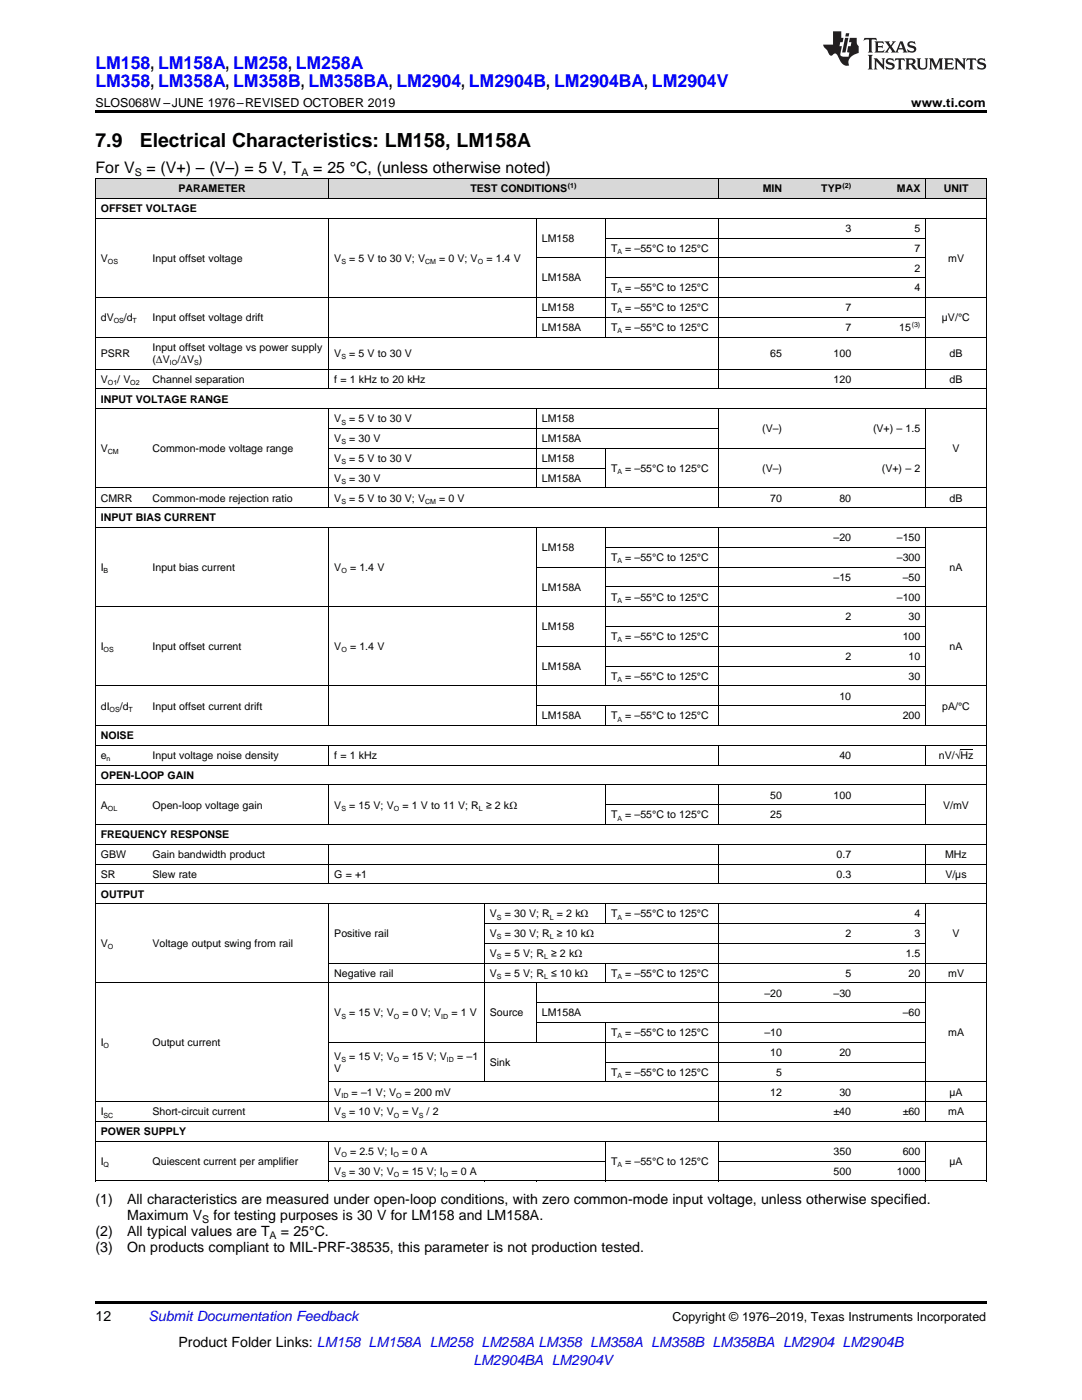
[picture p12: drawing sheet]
<svg xmlns="http://www.w3.org/2000/svg" width="216mm" height="279mm" viewBox="0 0 216 279" stroke-linecap="round" stroke-linejoin="round" font-family="sans-serif">
<defs><g id="words">
<g font-size="3.9">
<text x="19" y="29.3">7.9</text>
<text x="27.9" y="29.3">Electrical Characteristics: LM158, LM158A</text>
</g>
<g font-size="3.5" fill="#00f">
<text x="19" y="13.8">LM158, LM158A, LM258, LM258A</text>
<text x="19" y="17.3">LM358, LM358A, LM358B, LM358BA, LM2904, LM2904B, LM2904BA, LM2904V</text>
</g>
<g font-size="3.2">
<text x="19" y="34.4">For V</text>
<text x="29.2" y="34.4">= (V+) – (V–) = 5 V, T</text>
<text x="62.5" y="34.4">= 25 °C, (unless otherwise noted)</text>
</g>
<g font-size="2.8">
<text x="19" y="240.3">(1)</text>
<text x="25.4" y="240.3">All characteristics are measured under open-loop conditions, with zero common-mode input voltage, unless otherwise specified.</text>
<text x="25.4" y="243.5">Maximum V</text>
<text x="42.6" y="243.5">for testing purposes is 30 V for LM158 and LM158A.</text>
<text x="19" y="246.7">(2)</text>
<text x="19" y="249.8">(3)</text>
<text x="25.4" y="246.7">All typical values are T</text>
<text x="25.4" y="249.8">On products compliant to MIL-PRF-38535, this parameter is not production tested.</text>
<text x="56.1" y="246.7">= 25°C.</text>
<text x="19" y="263.6">12</text>
<text x="35.6" y="268.9">Product Folder Links: LM158 LM158A LM258 LM258A LM358 LM358A LM358B LM358BA LM2904 LM2904B</text>
</g>
<g font-size="2.8" fill="#0000c8">
<text x="29.6" y="263.6">Submit Documentation Feedback</text>
<text x="94.5" y="272.4">LM2904BA LM2904V</text>
</g>
<g font-size="2.5">
<text x="19" y="21.4">SLOS068W –JUNE 1976–REVISED OCTOBER 2019</text>
<text x="181.8" y="21.4">www.ti.com</text>
<text x="134.2" y="263.6">Copyright © 1976–2019, Texas Instruments Incorporated</text>
</g>
<g font-size="2.1">
<text x="26.9" y="35.1">S</text>
<text x="60.2" y="35.1">A</text>
<text x="35.6" y="38.4">PARAMETER</text>
<text x="93.9" y="38.4">TEST CONDITIONS</text>
<text x="152.2" y="38.4">MIN</text>
<text x="163.9" y="38.4">TYP</text>
<text x="179" y="38.4">MAX</text>
<text x="188.3" y="38.4">UNIT</text>
<text x="20.1" y="42.3">OFFSET VOLTAGE</text>
<text x="168.7" y="46.3">3</text>
<text x="182.5" y="46.3">5</text>
<text x="20.1" y="52.2">V</text>
<text x="30.4" y="52.2">Input offset voltage</text>
<text x="66.7" y="52.2">V</text>
<text x="69.7" y="52.2">= 5 V to 30 V; V</text>
<text x="87.6" y="52.2">= 0 V; V</text>
<text x="97.1" y="52.2">= 1.4 V</text>
<text x="108.1" y="48.3">LM158</text>
<text x="121.9" y="50.2">T</text>
<text x="124.7" y="50.2">= –55°C to 125°C</text>
<text x="182.5" y="50.2">7</text>
<text x="189.2" y="52.2">mV</text>
<text x="108.1" y="56.2">LM158A</text>
<text x="121.9" y="58.1">T</text>
<text x="124.7" y="58.1">= –55°C to 125°C</text>
<text x="182.5" y="54.2">2</text>
<text x="182.5" y="58.1">4</text>
<text x="20.1" y="64.1">dV</text>
<text x="24.7" y="64.1">/d</text>
<text x="30.4" y="64.1">Input offset voltage drift</text>
<text x="108.1" y="62.1">LM158</text>
<text x="121.9" y="62.1">T</text>
<text x="124.7" y="62.1">= –55°C to 125°C</text>
<text x="168.7" y="62.1">7</text>
<text x="188" y="64.1">µV/°C</text>
<text x="20.1" y="71.2">PSRR</text>
<text x="30.4" y="70">Input offset voltage vs power supply</text>
<text x="66.7" y="71.2">V</text>
<text x="69.7" y="71.2">= 5 V to 30 V</text>
<text x="108.1" y="66">LM158A</text>
<text x="121.9" y="66">T</text>
<text x="124.7" y="66">= –55°C to 125°C</text>
<text x="153.7" y="71.2">65</text>
<text x="166.3" y="71.2">100</text>
<text x="168.7" y="66">7</text>
<text x="179.4" y="66">15</text>
<text x="189.5" y="71.2">dB</text>
<text x="20.1" y="76.4">V</text>
<text x="23.4" y="76.4">/ V</text>
<text x="30.4" y="72.5">(ΔV</text>
<text x="30.4" y="76.4">Channel separation</text>
<text x="35.4" y="72.5">/ΔV )</text>
<text x="66.7" y="76.4">f = 1 kHz to 20 kHz</text>
<text x="166.3" y="76.4">120</text>
<text x="189.5" y="76.4">dB</text>
<text x="20.1" y="80.4">INPUT VOLTAGE RANGE</text>
<text x="66.7" y="84.3">V</text>
<text x="66.7" y="88.3">V</text>
<text x="69.7" y="84.3">= 5 V to 30 V</text>
<text x="69.7" y="88.3">= 30 V</text>
<text x="108.1" y="84.3">LM158</text>
<text x="108.1" y="88.3">LM158A</text>
<text x="152.1" y="86.3">(V–)</text>
<text x="174.2" y="86.3">(V+) – 1.5</text>
<text x="20.1" y="90.2">V</text>
<text x="30.4" y="90.2">Common-mode voltage range</text>
<text x="66.7" y="92.2">V</text>
<text x="69.7" y="92.2">= 5 V to 30 V</text>
<text x="108.1" y="92.2">LM158</text>
<text x="121.9" y="94.2">T</text>
<text x="124.7" y="94.2">= –55°C to 125°C</text>
<text x="152.1" y="94.2">(V–)</text>
<text x="176" y="94.2">(V+) – 2</text>
<text x="190.1" y="90.2">V</text>
<text x="20.1" y="100.1">CMRR</text>
<text x="30.4" y="100.1">Common-mode rejection ratio</text>
<text x="66.7" y="96.2">V</text>
<text x="66.7" y="100.1">V</text>
<text x="69.7" y="96.2">= 30 V</text>
<text x="69.7" y="100.1">= 5 V to 30 V; V</text>
<text x="87.6" y="100.1">= 0 V</text>
<text x="108.1" y="96.2">LM158A</text>
<text x="153.7" y="100.1">70</text>
<text x="167.5" y="100.1">80</text>
<text x="189.5" y="100.1">dB</text>
<text x="20.1" y="104.1">INPUT BIAS CURRENT</text>
<text x="20.1" y="113.9">I</text>
<text x="30.4" y="113.9">Input bias current</text>
<text x="66.7" y="113.9">V</text>
<text x="69.8" y="113.9">= 1.4 V</text>
<text x="108.1" y="110">LM158</text>
<text x="121.9" y="112">T</text>
<text x="124.7" y="112">= –55°C to 125°C</text>
<text x="166.3" y="108">–20</text>
<text x="179" y="108">–150</text>
<text x="179" y="112">–300</text>
<text x="189.5" y="113.9">nA</text>
<text x="108.1" y="117.9">LM158A</text>
<text x="121.9" y="119.9">T</text>
<text x="124.7" y="119.9">= –55°C to 125°C</text>
<text x="166.3" y="115.9">–15</text>
<text x="179" y="119.9">–100</text>
<text x="180.1" y="115.9">–50</text>
<text x="108.1" y="125.8">LM158</text>
<text x="168.7" y="123.8">2</text>
<text x="181.3" y="123.8">30</text>
<text x="20.1" y="129.8">I</text>
<text x="30.4" y="129.8">Input offset current</text>
<text x="66.7" y="129.8">V</text>
<text x="69.8" y="129.8">= 1.4 V</text>
<text x="121.9" y="127.8">T</text>
<text x="124.7" y="127.8">= –55°C to 125°C</text>
<text x="168.7" y="131.7">2</text>
<text x="180.1" y="127.8">100</text>
<text x="181.3" y="131.7">10</text>
<text x="189.5" y="129.8">nA</text>
<text x="108.1" y="133.7">LM158A</text>
<text x="121.9" y="135.7">T</text>
<text x="124.7" y="135.7">= –55°C to 125°C</text>
<text x="181.3" y="135.7">30</text>
<text x="20.1" y="141.6">dI</text>
<text x="23.9" y="141.6">/d</text>
<text x="30.4" y="141.6">Input offset current drift</text>
<text x="108.1" y="143.6">LM158A</text>
<text x="121.9" y="143.6">T</text>
<text x="124.7" y="143.6">= –55°C to 125°C</text>
<text x="167.5" y="139.6">10</text>
<text x="180.1" y="143.6">200</text>
<text x="188" y="141.6">pA/°C</text>
<text x="20.1" y="147.5">NOISE</text>
<text x="20.1" y="151.5">e</text>
<text x="20.1" y="155.4">OPEN-LOOP GAIN</text>
<text x="30.4" y="151.5">Input voltage noise density</text>
<text x="66.7" y="151.5">f = 1 kHz</text>
<text x="167.5" y="151.5">40</text>
<text x="187.3" y="151.5">nV/√Hz</text>
<text x="20.1" y="161.4">A</text>
<text x="30.4" y="161.4">Open-loop voltage gain</text>
<text x="66.7" y="161.4">V</text>
<text x="69.7" y="161.4">= 15 V; V</text>
<text x="80.3" y="161.4">= 1 V to 11 V; R ≥ 2 kΩ</text>
<text x="153.7" y="159.4">50</text>
<text x="166.3" y="159.4">100</text>
<text x="188.2" y="161.4">V/mV</text>
<text x="20.1" y="167.3">FREQUENCY RESPONSE</text>
<text x="121.9" y="163.3">T</text>
<text x="124.7" y="163.3">= –55°C to 125°C</text>
<text x="153.7" y="163.3">25</text>
<text x="20.1" y="171.2">GBW</text>
<text x="30.4" y="171.2">Gain bandwidth product</text>
<text x="166.9" y="171.2">0.7</text>
<text x="188.6" y="171.2">MHz</text>
<text x="20.1" y="175.2">SR</text>
<text x="20.1" y="179.1">OUTPUT</text>
<text x="30.4" y="175.2">Slew rate</text>
<text x="66.7" y="175.2">G = +1</text>
<text x="166.9" y="175.2">0.3</text>
<text x="188.6" y="175.2">V/µs</text>
<text x="97.8" y="183.1">V</text>
<text x="100.7" y="183.1">= 30 V; R = 2 kΩ</text>
<text x="121.9" y="183.1">T</text>
<text x="124.7" y="183.1">= –55°C to 125°C</text>
<text x="182.5" y="183.1">4</text>
<text x="20.1" y="189">V</text>
<text x="30.4" y="189">Voltage output swing from rail</text>
<text x="66.7" y="187">Positive rail</text>
<text x="97.8" y="187">V</text>
<text x="97.8" y="191">V</text>
<text x="100.7" y="187">= 30 V; R ≥ 10 kΩ</text>
<text x="100.7" y="191">= 5 V; R ≥ 2 kΩ</text>
<text x="168.7" y="187">2</text>
<text x="180.7" y="191">1.5</text>
<text x="182.5" y="187">3</text>
<text x="190.1" y="187">V</text>
<text x="66.7" y="194.9">Negative rail</text>
<text x="97.8" y="194.9">V</text>
<text x="100.7" y="194.9">= 5 V; R ≤ 10 kΩ</text>
<text x="121.9" y="194.9">T</text>
<text x="124.7" y="194.9">= –55°C to 125°C</text>
<text x="168.7" y="194.9">5</text>
<text x="181.3" y="194.9">20</text>
<text x="189.2" y="194.9">mV</text>
<text x="66.7" y="202.8">V</text>
<text x="69.7" y="202.8">= 15 V; V</text>
<text x="80.3" y="202.8">= 0 V; V</text>
<text x="90.1" y="202.8">= 1 V</text>
<text x="97.8" y="202.8">Source</text>
<text x="108.1" y="202.8">LM158A</text>
<text x="152.5" y="198.9">–20</text>
<text x="166.3" y="198.9">–30</text>
<text x="180.1" y="202.8">–60</text>
<text x="20.1" y="208.8">I</text>
<text x="30.4" y="208.8">Output current</text>
<text x="121.9" y="206.8">T</text>
<text x="124.7" y="206.8">= –55°C to 125°C</text>
<text x="152.5" y="206.8">–10</text>
<text x="189.2" y="206.8">mA</text>
<text x="66.7" y="211.5">V</text>
<text x="66.7" y="214">V</text>
<text x="69.7" y="211.5">= 15 V; V</text>
<text x="80.3" y="211.5">= 15 V; V</text>
<text x="91.2" y="211.5">= –1</text>
<text x="97.8" y="212.7">Sink</text>
<text x="121.9" y="214.7">T</text>
<text x="124.7" y="214.7">= –55°C to 125°C</text>
<text x="153.7" y="210.7">10</text>
<text x="154.9" y="214.7">5</text>
<text x="167.5" y="210.7">20</text>
<text x="66.7" y="218.7">V</text>
<text x="70.2" y="218.7">= –1 V; V</text>
<text x="80.8" y="218.7">= 200 mV</text>
<text x="153.7" y="218.7">12</text>
<text x="167.5" y="218.7">30</text>
<text x="189.4" y="218.7">µA</text>
<text x="20.1" y="222.6">I</text>
<text x="20.1" y="226.6">POWER SUPPLY</text>
<text x="30.4" y="222.6">Short-circuit current</text>
<text x="66.7" y="222.6">V</text>
<text x="69.7" y="222.6">= 10 V; V</text>
<text x="80.3" y="222.6">= V</text>
<text x="85.1" y="222.6">/ 2</text>
<text x="166.3" y="222.6">±40</text>
<text x="180.1" y="222.6">±60</text>
<text x="189.2" y="222.6">mA</text>
<text x="20.1" y="232.5">I</text>
<text x="30.4" y="232.5">Quiescent current per amplifier</text>
<text x="66.7" y="230.5">V</text>
<text x="69.8" y="230.5">= 2.5 V; I</text>
<text x="80.2" y="230.5">= 0 A</text>
<text x="121.9" y="232.5">T</text>
<text x="124.7" y="232.5">= –55°C to 125°C</text>
<text x="166.3" y="230.5">350</text>
<text x="180.1" y="230.5">600</text>
<text x="189.4" y="232.5">µA</text>
<text x="66.7" y="234.5">V</text>
<text x="69.7" y="234.5">= 30 V; V</text>
<text x="80.3" y="234.5">= 15 V; I</text>
<text x="90.1" y="234.5">= 0 A</text>
<text x="166.3" y="234.5">500</text>
<text x="179" y="234.5">1000</text>
<text x="40.4" y="244.1">S</text>
<text x="53.8" y="247.2">A</text>
</g>
<g font-size="1.4">
<text x="113.3" y="37.5">(1)</text>
<text x="168.1" y="37.5">(2)</text>
<text x="21.5" y="52.6">OS</text>
<text x="68.1" y="52.6">S</text>
<text x="84.8" y="52.6">CM</text>
<text x="95.3" y="52.6">O</text>
<text x="123.2" y="50.7">A</text>
<text x="123.2" y="58.6">A</text>
<text x="22.7" y="64.5">OS</text>
<text x="26.5" y="64.5">T</text>
<text x="123.2" y="62.5">A</text>
<text x="181.9" y="65.2">(3)</text>
<text x="68.1" y="71.6">S</text>
<text x="123.2" y="66.5">A</text>
<text x="21.5" y="76.8">O1</text>
<text x="26" y="76.8">O2</text>
<text x="33.9" y="72.9">IO</text>
<text x="38.7" y="72.9">S</text>
<text x="68.1" y="84.7">S</text>
<text x="68.1" y="88.7">S</text>
<text x="21.5" y="90.7">CM</text>
<text x="68.1" y="92.6">S</text>
<text x="123.2" y="94.6">A</text>
<text x="68.1" y="96.6">S</text>
<text x="68.1" y="100.5">S</text>
<text x="84.8" y="100.5">CM</text>
<text x="123.2" y="112.4">A</text>
<text x="20.7" y="114.4">B</text>
<text x="68.1" y="114.4">O</text>
<text x="123.2" y="120.3">A</text>
<text x="20.7" y="130.2">OS</text>
<text x="68.1" y="130.2">O</text>
<text x="123.2" y="128.2">A</text>
<text x="123.2" y="136.1">A</text>
<text x="21.9" y="142">OS</text>
<text x="25.6" y="142">T</text>
<text x="123.2" y="144">A</text>
<text x="21.3" y="151.9">n</text>
<text x="21.5" y="161.8">OL</text>
<text x="68.1" y="161.8">S</text>
<text x="78.6" y="161.8">O</text>
<text x="95.6" y="161.8">L</text>
<text x="123.2" y="163.8">A</text>
<text x="99.2" y="183.5">S</text>
<text x="109.7" y="183.5">L</text>
<text x="123.2" y="183.5">A</text>
<text x="21.5" y="189.4">O</text>
<text x="99.2" y="187.5">S</text>
<text x="99.2" y="191.4">S</text>
<text x="108.6" y="191.4">L</text>
<text x="109.7" y="187.5">L</text>
<text x="99.2" y="195.4">S</text>
<text x="108.6" y="195.4">L</text>
<text x="123.2" y="195.4">A</text>
<text x="68.1" y="203.3">S</text>
<text x="78.6" y="203.3">O</text>
<text x="88" y="203.3">ID</text>
<text x="20.7" y="209.2">O</text>
<text x="123.2" y="207.2">A</text>
<text x="68.1" y="211.9">S</text>
<text x="78.6" y="211.9">O</text>
<text x="89.2" y="211.9">ID</text>
<text x="123.2" y="215.1">A</text>
<text x="68.1" y="219.1">ID</text>
<text x="79.1" y="219.1">O</text>
<text x="20.7" y="223">SC</text>
<text x="68.1" y="223">S</text>
<text x="78.6" y="223">O</text>
<text x="83.6" y="223">S</text>
<text x="20.7" y="232.9">Q</text>
<text x="68.1" y="230.9">O</text>
<text x="78.5" y="230.9">O</text>
<text x="123.2" y="232.9">A</text>
<text x="68.1" y="234.9">S</text>
<text x="78.6" y="234.9">O</text>
<text x="88.4" y="234.9">O</text>
</g>
</g></defs>
<g fill="#d8d8d8">
<path d="M19 35.7h10.4v4h-10.4z"/>
<path d="M29.4 35.7h36.3v4h-36.3z"/>
<path d="M65.7 35.7h31v4h-31z"/>
<path d="M96.7 35.7h10.4v4h-10.4z"/>
<path d="M107.1 35.7h13.8v4h-13.8z"/>
<path d="M120.9 35.7h22.4v4h-22.4z"/>
<path d="M143.3 35.7h13.8v4h-13.8z"/>
<path d="M157.1 35.7h13.8v4h-13.8z"/>
<path d="M170.9 35.7h13.8v4h-13.8z"/>
<path d="M184.7 35.7h12.1v4h-12.1z"/>
</g>
<path d="M19 22h177.8v.5h-177.8zM19 235.7h.2zM65.5 235.7h.2zM96.6 235.7h.1zM107 235.7h.1zM120.8 235.7h.1zM143.2 235.7h.1zM184.6 235.7h.1zM196.7 235.7h.1zM19 259.7h177.8v.5h-177.8z" fill="#000"/>
<g fill="none" stroke="#000" stroke-width=".2">
<path d="M19 39.6h177.8M19 35.6h177.8M19.1 35.7v200M65.6 35.7v4M143.3 35.7v4M184.7 35.7v4M196.8 35.7v200M19 59.4h177.8M19 43.6h177.8M65.6 43.6v34.1M107 43.6v23.7M107.1 51.5h77.6"/>
<path d="M120.8 43.6v23.7M120.9 55.4h63.8M120.9 47.5h63.8M143.3 43.6v34.1M184.7 43.6v34.1M19 77.6h177.8M19 73.7h177.8M19 67.3h177.8M107.1 63.3h77.6M19 97.4h177.8M19 81.6h177.8M65.6 81.6v19.8"/>
<path d="M65.7 93.4h55.2M65.7 89.5h119M65.7 85.5h77.6M107 81.6v15.8M120.8 89.5v7.9M143.3 81.6v19.8M184.7 81.6v19.8M19 105.3h177.8M19 101.3h177.8M65.6 105.3v39.6M107 105.3v39.6M107.1 113.2h77.6"/>
<path d="M120.8 105.3v31.6M120.9 117.1h63.8M120.9 109.2h63.8M143.3 105.3v39.6M184.7 105.3v39.6M19 136.9h177.8M19 121.1h177.8M107.1 129h77.6M120.9 132.9h63.8M120.9 125h63.8M19 156.7h177.8M19 152.7h177.8"/>
<path d="M19 148.7h177.8M19 144.8h177.8M65.6 148.8v4M65.6 156.7v7.9M107.1 140.8h77.6M120.8 140.9v4M120.8 156.7v7.9M143.3 148.8v4M143.3 156.7v7.9M184.7 148.8v4M184.7 156.7v7.9M19 176.4h177.8"/>
<path d="M19 172.5h177.8M19 168.5h177.8M19 164.6h177.8M65.6 168.5v8M120.9 160.6h63.8M143.3 168.5v8M184.7 168.5v8M19 196.2h177.8M19 180.4h177.8M65.6 180.4v43.5M65.7 192.2h131.1M96.6 180.4v35.6"/>
<path d="M96.7 188.3h88M96.7 184.3h88M107 196.2v11.9M120.8 180.4v4M120.8 192.2v4M143.3 180.4v43.5M184.7 180.4v43.5M19 219.9h177.8M65.7 215.9h131.1M65.7 208h119M107.1 204.1h77.6M107.1 200.1h77.6"/>
<path d="M120.8 204.1v11.9M120.9 212h63.8M19 235.7h177.8M19 227.8h177.8M19 223.8h177.8M65.6 227.8v7.9M65.7 231.7h55.2M120.8 227.8v7.9M143.3 227.8v7.9M143.3 231.7h41.4M184.7 227.8v7.9"/>
</g>
<g fill="#231f20">
<path d="M172.5 7.6l-.1 .5 .4-.2h.6v.1v2.1l-.2 .4h.9l-.2-.4v-2.1l.1-.1h.5l.5 .2-.2-.5zM174.5 8.3l.2 .3v1.5l-.2 .4h1.8l.2-.6a1.04 1.04 0 0 1-1.3 .2v-.7h.6l.3 .2v-.6l-.3 .2h-.6v-.6l.8-.1 .4 .3-.2-.5zM176.5 8.3l.9 1.1-.9 1.1h.8l-.2-.2 .4-.7 .5 .7-.2 .2h1.5l-.2-.2 .2-.4h.9l.1 .4-.2 .2h1l-.3-.3-.7-1.9h-.5l-.9 2-.8-1 .9-1h-.8l.1 .3-.4 .5-.3-.6 .1-.2zM179.7 8.6l.4 1h-.7zM181.3 8.4a.63 .63 0 0 0-.2 .7 .63 .63 0 0 0 .6 .4l.6 .2 .1 .2a.75 .75 0 0 1-.7 .4 .75 .75 0 0 1-.6-.5l.1 .7 .1-.1a1.11 1.11 0 0 0 1.5-.6 1.13 1.13 0 0 0-1.2-.8l-.1-.4a1.04 1.04 0 0 1 1.2 .2l-.2-.5-.2 .1-.4-.2zM173.2 10.9l.2 .4v2.2l-.2 .4h1l-.3-.4v-2.2l.3-.4zM174.3 11.6l.3 .4v1.5l-.3 .4h.8l-.2-.4v-1.3l1.5 1.7v-1.9l.2-.4h-.7l.2 .4v.9l-1.1-1.3zM177 11.8a.62 .62 0 0 0-.2 .7 .62 .62 0 0 0 .6 .4l.6 .1 .1 .3a.76 .76 0 0 1-.7 .3 .76 .76 0 0 1-.7-.4l.2 .7 .1-.1a1.11 1.11 0 0 0 1.5-.6 1.13 1.13 0 0 0-1.2-.8l-.1-.4a1.04 1.04 0 0 1 1.2 .2l-.2-.6-.2 .1-.5-.1zM178.7 11.6l-.2 .6a.61 .61 0 0 1 .8-.3v1.6l-.2 .4h.9l-.2-.4v-1.6a.63 .63 0 0 1 .7 .3l-.1-.6zM180.6 11.6l.3 .4v1.5l-.3 .4h1l-.2-.2-.1-.8 .6 .2a.76 .76 0 0 0 1.2 .7l-1-1a.58 .58 0 0 0 .6-.5 .58 .58 0 0 0-.5-.6zM181.4 11.9h.1a.45 .45 0 0 1 .5 .1 .45 .45 0 0 1 .1 .5l-.8 .2zM182.9 11.6l.2 .2a2.17 2.17 0 0 0 .3 1.9 .99 .99 0 0 0 1.6-.6v-1.1l.2-.4h-.7l.2 .2a1.92 1.92 0 0 1-.2 1.8 .6 .6 0 0 1-.9-.5v-1.1l.2-.4zM185.4 11.6l.2 .4v1.5l-.2 .4h.7l-.2-.4v-1.4l.8 1.8 .8-1.8v1.4l-.2 .4h.9l-.2-.4v-1.5l.2-.4h-.8l-.6 1.5-.6-1.5zM188.4 11.6l.2 .4v1.5l-.2 .4h1.8l.1-.6a1.04 1.04 0 0 1-1.2 .1v-.6h.5l.4 .2v-.6l-.4 .2h-.5v-.7h.8l.3 .3-.1-.6zM190.5 11.6l.2 .4v1.5l-.2 .4h.7l-.2-.4v-1.3l1.5 1.7v-1.9l.2-.4h-.7l.2 .4v.9l-1.1-1.3zM192.9 11.6l-.1 .6a.61 .61 0 0 1 .7-.3l.1 1.6-.3 .4h1l-.3-.4 .1-1.6a.63 .63 0 0 1 .7 .3l-.1-.6zM195.2 11.8a.62 .62 0 0 0-.2 .7 .62 .62 0 0 0 .6 .4l.6 .1 .1 .3a.76 .76 0 0 1-.7 .3 .76 .76 0 0 1-.6-.4l.1 .7 .1-.1a1.11 1.11 0 0 0 1.6-.6 1.13 1.13 0 0 0-1.3-.8l-.1-.4a1.04 1.04 0 0 1 1.2 .2l-.1-.6-.2 .1-.5-.1z"/>
<path d="M166.2 6.3v2.6h-1.9v.4l.8 .9a.91 .91 0 0 0 1 .8 .56 .56 0 0 1 .5-.3 .56 .56 0 0 1 .5 .3l.4 .8a1.53 1.53 0 0 0 1.9 1.2 1.54 1.54 0 0 1 1-2.1l.9-.3v-1.4a1.52 1.52 0 0 1-.4-1.6h-1.3l-.2 .8h.5l-.2 .8h-.5l-.1 1v.2l.4 .1-.2 .8a1.93 1.93 0 0 1-1.6-.3l.3-1.8h-.5l.2-.8h.4l.2-.8h-.4v-1.3zM168.6 7.6l-.6 2.9h.7l.6-2.9zM168.8 6.6l-.1 .7h.6l.2-.7z"/>
</g>
<path d="M191.7 149.6h2.5" fill="none" stroke="#000" stroke-width=".2"/>
<use href="#words"/>
</svg>
